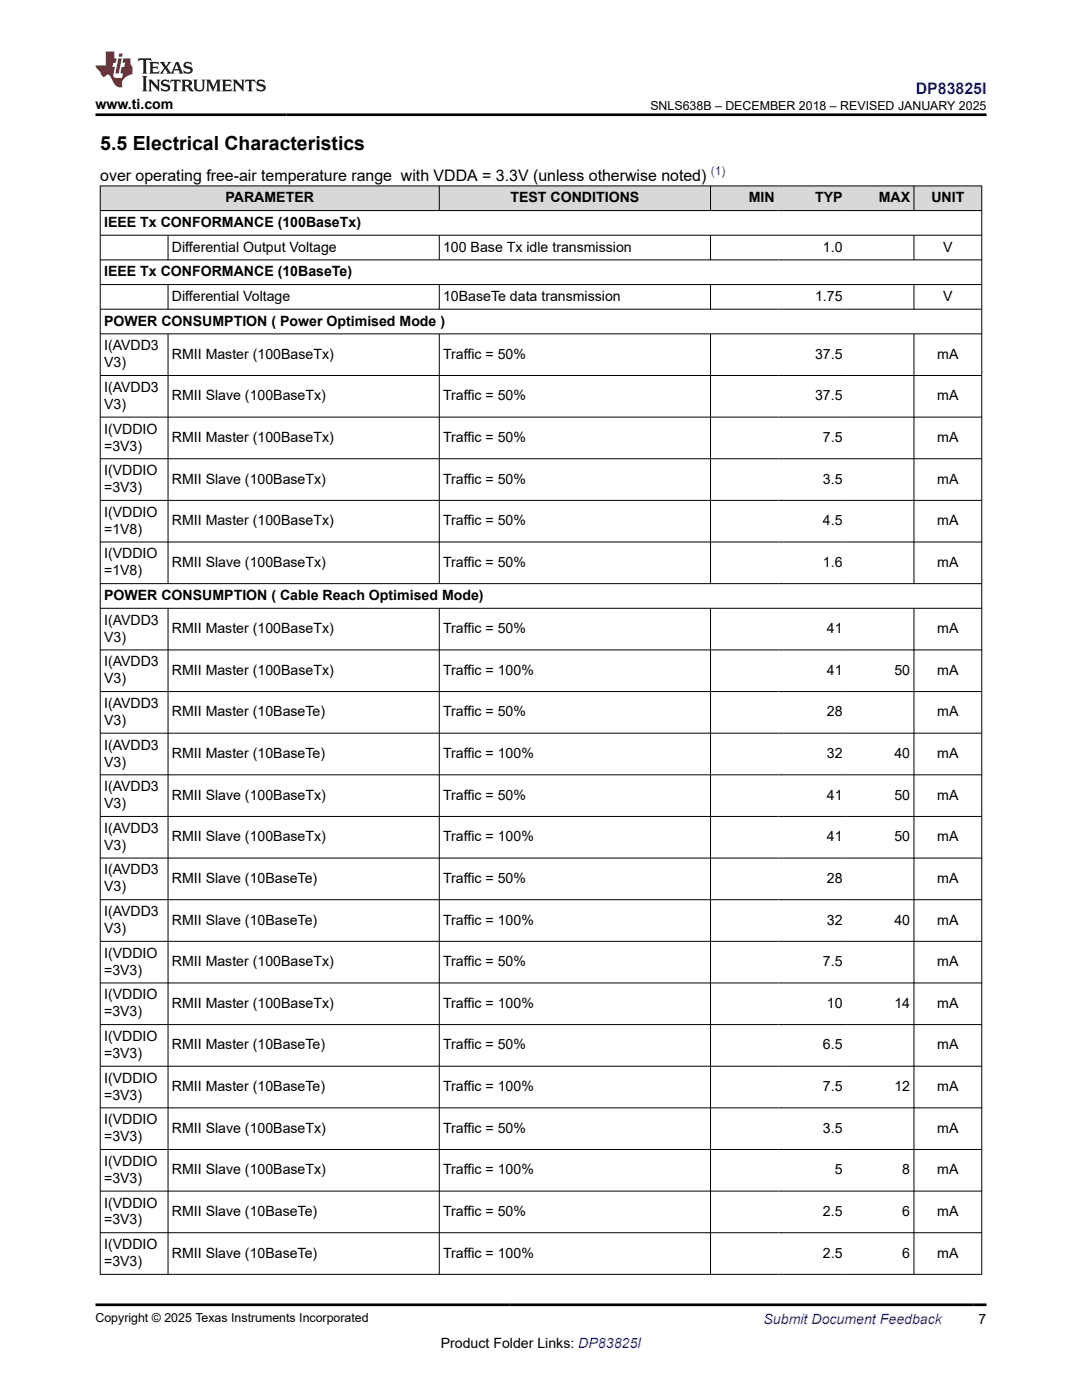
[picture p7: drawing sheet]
<svg xmlns="http://www.w3.org/2000/svg" width="216mm" height="279mm" viewBox="0 0 216 279" stroke-linecap="round" stroke-linejoin="round" font-family="sans-serif">
<defs><g id="words">
<text font-size="3.9" x="20" y="29.9">5.5 Electrical Characteristics</text>
<text font-size="3.2" fill="#00f" x="182.7" y="18.7">DP83825I</text>
<text font-size="3.2" x="20" y="36.1">over operating free-air temperature range with VDDA = 3.3V (unless otherwise noted)</text>
<g font-size="2.8">
<text x="19.1" y="21.8">www.ti.com</text>
<text x="45" y="40.4">PARAMETER</text>
<text x="101.9" y="40.4">TEST CONDITIONS</text>
<text x="149.4" y="40.4">MIN</text>
<text x="162.6" y="40.4">TYP</text>
<text x="175.3" y="40.4">MAX</text>
<text x="185.8" y="40.4">UNIT</text>
<text x="20.8" y="45.3">IEEE Tx CONFORMANCE (100BaseTx)</text>
<text x="34.3" y="50.2">Differential Output Voltage</text>
<text x="88.4" y="50.2">100 Base Tx idle transmission</text>
<text x="164.2" y="50.2">1.0</text>
<text x="188.2" y="50.2">V</text>
<text x="20.8" y="55.1">IEEE Tx CONFORMANCE (10BaseTe)</text>
<text x="20.8" y="65">POWER CONSUMPTION ( Power Optimised Mode )</text>
<text x="34.3" y="60.1">Differential Voltage</text>
<text x="88.4" y="60.1">10BaseTe data transmission</text>
<text x="162.6" y="60.1">1.75</text>
<text x="188.2" y="60.1">V</text>
<text x="20.8" y="69.9">I(AVDD3</text>
<text x="34.3" y="71.6">RMII Master (100BaseTx)</text>
<text x="88.4" y="71.6">Traffic = 50%</text>
<text x="162.6" y="71.6">37.5</text>
<text x="187" y="71.6">mA</text>
<text x="20.8" y="73.3">V3)</text>
<text x="20.8" y="78.2">I(AVDD3</text>
<text x="20.8" y="81.6">V3)</text>
<text x="34.3" y="79.9">RMII Slave (100BaseTx)</text>
<text x="88.4" y="79.9">Traffic = 50%</text>
<text x="162.6" y="79.9">37.5</text>
<text x="187" y="79.9">mA</text>
<text x="20.8" y="86.5">I(VDDIO</text>
<text x="20.8" y="89.9">=3V3)</text>
<text x="34.3" y="88.2">RMII Master (100BaseTx)</text>
<text x="88.4" y="88.2">Traffic = 50%</text>
<text x="164.2" y="88.2">7.5</text>
<text x="187" y="88.2">mA</text>
<text x="20.8" y="94.8">I(VDDIO</text>
<text x="20.8" y="98.2">=3V3)</text>
<text x="34.3" y="96.5">RMII Slave (100BaseTx)</text>
<text x="88.4" y="96.5">Traffic = 50%</text>
<text x="164.2" y="96.5">3.5</text>
<text x="187" y="96.5">mA</text>
<text x="20.8" y="103.1">I(VDDIO</text>
<text x="20.8" y="106.5">=1V8)</text>
<text x="34.3" y="104.8">RMII Master (100BaseTx)</text>
<text x="88.4" y="104.8">Traffic = 50%</text>
<text x="164.2" y="104.8">4.5</text>
<text x="187" y="104.8">mA</text>
<text x="20.8" y="111.4">I(VDDIO</text>
<text x="34.3" y="113.1">RMII Slave (100BaseTx)</text>
<text x="88.4" y="113.1">Traffic = 50%</text>
<text x="164.2" y="113.1">1.6</text>
<text x="187" y="113.1">mA</text>
<text x="20.8" y="114.8">=1V8)</text>
<text x="20.8" y="119.8">POWER CONSUMPTION ( Cable Reach Optimised Mode)</text>
<text x="20.8" y="124.7">I(AVDD3</text>
<text x="20.8" y="128.1">V3)</text>
<text x="34.3" y="126.4">RMII Master (100BaseTx)</text>
<text x="88.4" y="126.4">Traffic = 50%</text>
<text x="165" y="126.4">41</text>
<text x="187" y="126.4">mA</text>
<text x="20.8" y="133">I(AVDD3</text>
<text x="20.8" y="136.4">V3)</text>
<text x="34.3" y="134.7">RMII Master (100BaseTx)</text>
<text x="88.4" y="134.7">Traffic = 100%</text>
<text x="165" y="134.7">41</text>
<text x="178.5" y="134.7">50</text>
<text x="187" y="134.7">mA</text>
<text x="20.8" y="141.3">I(AVDD3</text>
<text x="34.3" y="143">RMII Master (10BaseTe)</text>
<text x="88.4" y="143">Traffic = 50%</text>
<text x="165" y="143">28</text>
<text x="187" y="143">mA</text>
<text x="20.8" y="144.7">V3)</text>
<text x="20.8" y="149.6">I(AVDD3</text>
<text x="20.8" y="153">V3)</text>
<text x="34.3" y="151.3">RMII Master (10BaseTe)</text>
<text x="88.4" y="151.3">Traffic = 100%</text>
<text x="165" y="151.3">32</text>
<text x="178.5" y="151.3">40</text>
<text x="187" y="151.3">mA</text>
<text x="20.8" y="157.9">I(AVDD3</text>
<text x="20.8" y="161.3">V3)</text>
<text x="34.3" y="159.6">RMII Slave (100BaseTx)</text>
<text x="88.4" y="159.6">Traffic = 50%</text>
<text x="165" y="159.6">41</text>
<text x="178.5" y="159.6">50</text>
<text x="187" y="159.6">mA</text>
<text x="20.8" y="166.2">I(AVDD3</text>
<text x="34.3" y="167.9">RMII Slave (100BaseTx)</text>
<text x="88.4" y="167.9">Traffic = 100%</text>
<text x="165" y="167.9">41</text>
<text x="178.5" y="167.9">50</text>
<text x="187" y="167.9">mA</text>
<text x="20.8" y="169.6">V3)</text>
<text x="20.8" y="174.5">I(AVDD3</text>
<text x="20.8" y="177.9">V3)</text>
<text x="34.3" y="176.2">RMII Slave (10BaseTe)</text>
<text x="88.4" y="176.2">Traffic = 50%</text>
<text x="165" y="176.2">28</text>
<text x="187" y="176.2">mA</text>
<text x="20.8" y="182.8">I(AVDD3</text>
<text x="34.3" y="184.5">RMII Slave (10BaseTe)</text>
<text x="88.4" y="184.5">Traffic = 100%</text>
<text x="165" y="184.5">32</text>
<text x="178.5" y="184.5">40</text>
<text x="187" y="184.5">mA</text>
<text x="20.8" y="186.2">V3)</text>
<text x="20.8" y="191.1">I(VDDIO</text>
<text x="20.8" y="194.5">=3V3)</text>
<text x="34.3" y="192.8">RMII Master (100BaseTx)</text>
<text x="88.4" y="192.8">Traffic = 50%</text>
<text x="164.2" y="192.8">7.5</text>
<text x="187" y="192.8">mA</text>
<text x="20.8" y="199.4">I(VDDIO</text>
<text x="20.8" y="202.8">=3V3)</text>
<text x="34.3" y="201.1">RMII Master (100BaseTx)</text>
<text x="88.4" y="201.1">Traffic = 100%</text>
<text x="165" y="201.1">10</text>
<text x="178.5" y="201.1">14</text>
<text x="187" y="201.1">mA</text>
<text x="20.8" y="207.8">I(VDDIO</text>
<text x="34.3" y="209.4">RMII Master (10BaseTe)</text>
<text x="88.4" y="209.4">Traffic = 50%</text>
<text x="164.2" y="209.4">6.5</text>
<text x="187" y="209.4">mA</text>
<text x="20.8" y="211.1">=3V3)</text>
<text x="20.8" y="216.1">I(VDDIO</text>
<text x="20.8" y="219.4">=3V3)</text>
<text x="34.3" y="217.8">RMII Master (10BaseTe)</text>
<text x="88.4" y="217.8">Traffic = 100%</text>
<text x="164.2" y="217.8">7.5</text>
<text x="178.5" y="217.8">12</text>
<text x="187" y="217.8">mA</text>
<text x="20.8" y="224.4">I(VDDIO</text>
<text x="20.8" y="227.8">=3V3)</text>
<text x="34.3" y="226.1">RMII Slave (100BaseTx)</text>
<text x="88.4" y="226.1">Traffic = 50%</text>
<text x="164.2" y="226.1">3.5</text>
<text x="187" y="226.1">mA</text>
<text x="20.8" y="232.7">I(VDDIO</text>
<text x="20.8" y="236.1">=3V3)</text>
<text x="34.3" y="234.4">RMII Slave (100BaseTx)</text>
<text x="88.4" y="234.4">Traffic = 100%</text>
<text x="166.6" y="234.4">5</text>
<text x="180" y="234.4">8</text>
<text x="187" y="234.4">mA</text>
<text x="20.8" y="241">I(VDDIO</text>
<text x="20.8" y="244.4">=3V3)</text>
<text x="34.3" y="242.7">RMII Slave (10BaseTe)</text>
<text x="88.4" y="242.7">Traffic = 50%</text>
<text x="164.2" y="242.7">2.5</text>
<text x="180" y="242.7">6</text>
<text x="187" y="242.7">mA</text>
<text x="20.8" y="249.3">I(VDDIO</text>
<text x="34.3" y="251">RMII Slave (10BaseTe)</text>
<text x="88.4" y="251">Traffic = 100%</text>
<text x="164.2" y="251">2.5</text>
<text x="180" y="251">6</text>
<text x="187" y="251">mA</text>
<text x="20.8" y="252.7">=3V3)</text>
<text x="87.9" y="269">Product Folder Links: DP83825I</text>
<text x="195.3" y="264.2">7</text>
</g>
<text font-size="2.8" fill="#00f" x="152.4" y="264.2">Submit Document Feedback</text>
<g font-size="2.5">
<text x="129.8" y="21.9">SNLS638B – DECEMBER 2018 – REVISED JANUARY 2025</text>
<text x="19.1" y="263.9">Copyright © 2025 Texas Instruments Incorporated</text>
</g>
<text font-size="2.4" fill="#00f" x="141.9" y="35">(1)</text>
</g></defs>
<g fill="#d8d8d8">
<path d="M20 37.1h175.9v4.9h-175.9z" fill-rule="evenodd"/>
<path d="M20.1 37.2h67.5v4.8h-67.5z" fill-rule="evenodd"/>
<path d="M87.7 37.2h54v4.8h-54z" fill-rule="evenodd"/>
<path d="M141.8 37.2h13.5v4.8h-13.5z" fill-rule="evenodd"/>
<path d="M155.3 37.2h13.5v4.8h-13.5z" fill-rule="evenodd"/>
<path d="M168.8 37.2h13.5v4.8h-13.5z" fill-rule="evenodd"/>
<path d="M182.4 37.2h13.4v4.8h-13.4z" fill-rule="evenodd"/>
</g>
<g fill="none" stroke="#000" stroke-width=".2">
<path d="M19.9 37.1h176.1M20 37v217.4M87.7 37v5.1M141.8 37v5.1M182.4 37v5.1M195.9 37v217.4M19.9 42h176.1M19.9 46.9h176.1M19.9 51.9h176.1M19.9 56.8h176.1M33.5 46.9v5M33.5 56.8v5"/>
<path d="M87.7 46.9v5M87.7 56.8v5M141.8 46.9v5M141.8 56.8v5M182.4 46.9v5M182.4 56.8v5M19.9 61.7h176.1M19.9 66.6h176.1M19.9 74.9h176.1M33.5 66.6v49.9M87.7 66.6v49.9M141.8 66.6v49.9"/>
<path d="M182.4 66.6v49.9M19.9 83.2h176.1M19.9 91.6h176.1M19.9 99.9h176.1M19.9 108.2h176.1M19.9 116.5h176.1M19.9 121.4h176.1M19.9 129.7h176.1M19.9 138h176.1M33.5 121.4v133M87.7 121.4v133M141.8 121.4v133"/>
<path d="M182.4 121.4v133M19.9 146.3h176.1M19.9 154.6h176.1M19.9 162.9h176.1M19.9 171.2h176.1M19.9 179.6h176.1M19.9 187.9h176.1M19.9 196.2h176.1M19.9 204.5h176.1M19.9 212.8h176.1M19.9 221.1h176.1M19.9 229.4h176.1"/>
<path d="M19.9 237.7h176.1M19.9 246h176.1M19.9 254.3h176.1"/>
</g>
<path d="M27.7 11.6l-.2 .6 .5-.2h.6v.1v2.2l-.2 .4h1l-.2-.4v-2.2v-.1h.5l.5 .2-.1-.6zM29.8 12.4l.2 .3v1.6l-.2 .4h1.9l.1-.6a1.08 1.08 0 0 1-1.3 .2v-.7h.6l.4 .2v-.7l-.4 .2h-.6v-.5l.2-.2a1 1 0 0 1 1 .3l-.1-.5zM31.8 12.4l1 1.1-1 1.2h.9l-.2-.2 .4-.8 .5 .8-.2 .2h1.6l-.2-.2 .1-.5h1l.1 .5-.1 .2h.9l-.2-.4-.8-1.9h-.5l-1 2.1-.8-1.1 .9-1h-.8l.2 .2-.5 .6-.3-.6 .1-.2zM35.2 12.8l.4 1h-.8zM36.8 12.5a.65 .65 0 0 0-.2 .7 .65 .65 0 0 0 .6 .5l.7 .1 .1 .3a.79 .79 0 0 1-.7 .4 .79 .79 0 0 1-.7-.5l.1 .7 .2-.1a.93 .93 0 0 0 1.1 0 .93 .93 0 0 0 .4-.9 1.46 1.46 0 0 0-1.2-.6l-.1-.3a1.09 1.09 0 0 1 1.2 .2l-.2-.6-.1 .1-.6-.2zM28.4 15.2l.2 .4v2.2l-.2 .4h1l-.2-.4v-2.2l.2-.4zM29.6 15.9l.2 .4v1.5l-.2 .4h.8l-.3-.4v-1.3l1.7 1.8v-2l.2-.4h-.8l.2 .2 .1 1.1-1.2-1.3zM32.3 16a.65 .65 0 0 0-.2 .8 .65 .65 0 0 0 .7 .4l.6 .2 .1 .2a.79 .79 0 0 1-.7 .4 .79 .79 0 0 1-.7-.5l.1 .7 .2-.1a.93 .93 0 0 0 1.1 .1 .93 .93 0 0 0 .4-1 1.46 1.46 0 0 0-1.2-.5l-.1-.4a1.09 1.09 0 0 1 1.2 .2l-.2-.6-.1 .1-.6-.1zM34.1 15.9l-.1 .6a.63 .63 0 0 1 .7-.3l.1 1.6-.3 .4h1l-.2-.4v-1.6a.66 .66 0 0 1 .8 .3l-.1-.6zM36.2 15.9l.2 .4v1.5l-.2 .4h.9l-.2-.2v-.7h.5l.1 .2a.79 .79 0 0 0 1.2 .6l-1-.9a.61 .61 0 0 0 .6-.6 .61 .61 0 0 0-.5-.7zM36.9 16.2h.2a.47 .47 0 0 1 .5 .1 .47 .47 0 0 1 .1 .5l-.2 .1-.6 .1zM38.5 15.9l.2 .2a2.27 2.27 0 0 0 .4 2 1.04 1.04 0 0 0 1.7-.7v-1.3l.2-.2h-.8l.2 .4v1.1a.6 .6 0 0 1-.6 .6 .6 .6 0 0 1-.6-.6v-1.1l.3-.4zM41.1 15.9l.2 .4v1.5l-.2 .4h.7l-.2-.4v-1.4l.9 1.9 .8-1.9v1.4l-.2 .4h1l-.3-.4v-1.5l.3-.4h-.8l-.7 1.5-.7-1.5zM44.3 15.9l.2 .4v1.5l-.2 .4h1.9l.1-.6a1.09 1.09 0 0 1-1.3 .2v-.7h.6l.4 .2v-.6l-.4 .2h-.6v-.6l.2-.1a1.01 1.01 0 0 1 1 .3l-.1-.6zM46.4 15.9l.3 .4v1.5l-.3 .4h.8l-.2-.4v-1.3l1.6 1.8v-2l.2-.4h-.7l.2 .2v1.1l-1.2-1.3zM49 15.9l-.1 .6a.63 .63 0 0 1 .8-.3v1.6l-.3 .4h1l-.2-.4v-1.6a.66 .66 0 0 1 .8 .3l-.1-.6zM51.4 16a.65 .65 0 0 0-.2 .8 .65 .65 0 0 0 .6 .4l.6 .2 .2 .2a.79 .79 0 0 1-.8 .4 .79 .79 0 0 1-.6-.5l.1 .7 .2-.1a.93 .93 0 0 0 1 .1 .93 .93 0 0 0 .5-1 1.46 1.46 0 0 0-1.3-.5l-.1-.4a1.09 1.09 0 0 1 1.3 .2l-.2-.6-.2 .1-.5-.1z" fill="#231f20"/>
<path d="M21.1 10.3v2.7h-2v.4l.9 1a.95 .95 0 0 0 .9 .9 .59 .59 0 0 1 .6-.4 .59 .59 0 0 1 .5 .3l.4 .8a1.59 1.59 0 0 0 2.1 1.4 1.61 1.61 0 0 1 1-2.3l1-.3-.1-1.5a1.59 1.59 0 0 1-.4-1.7h-1.4l-.2 .9h.5l-.1 .9h-.5l-.2 .9v.3l.4 .1-.2 .9h-.6a.73 .73 0 0 1-1.1-.7l.3-1.5h-.5l.2-.9h.5l.2-.9h-.5v-1.3zM23.6 11.6l-.6 3.1h.7l.6-3.1zM23.8 10.7l-.1 .6h.7l.1-.6z" fill="#ed1c24"/>
<path d="M19.1 22.9h177.8M19.1 260.4h177.8" fill="none" stroke="#000" stroke-width=".53"/>
<use href="#words"/>
</svg>
